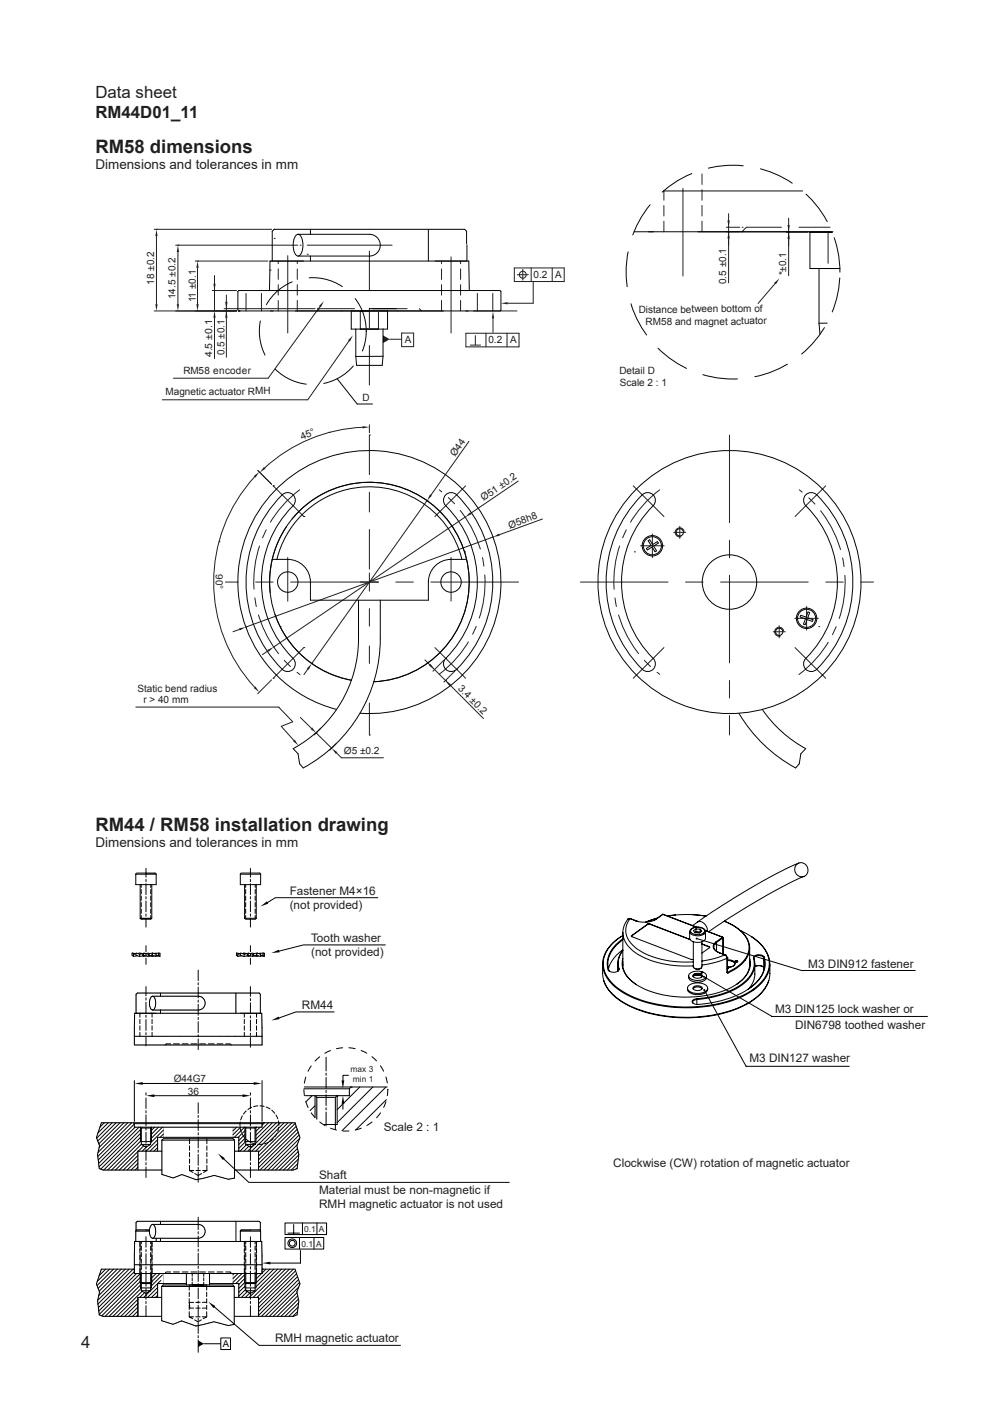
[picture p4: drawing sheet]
<svg xmlns="http://www.w3.org/2000/svg" width="210mm" height="297mm" viewBox="0 0 210 297" stroke-linecap="round" stroke-linejoin="round" font-family="sans-serif">
<defs><g id="words">
<g font-size="3.9" fill="#231f20">
<text x="20" y="32.1">RM58 dimensions</text>
<text x="20" y="174.2">RM44 / RM58 installation drawing</text>
</g>
<g font-size="3.5" fill="#231f20">
<text x="20" y="20.6">Data sheet</text>
<text x="20" y="24.8">RM44D01_11</text>
<text x="17" y="282.6">4</text>
</g>
<g font-size="2.8" fill="#231f20">
<text x="20" y="35.5">Dimensions and tolerances in mm</text>
<text x="20" y="177.6">Dimensions and tolerances in mm</text>
</g>
<g font-size="2.5" fill="#231f20">
<text x="60.7" y="187.6">Fastener M4×16</text>
<text x="60.7" y="190.6">(not provided)</text>
<text x="65.2" y="197.5">Tooth washer</text>
<text x="65.2" y="200.5">(not provided)</text>
<text x="169.4" y="202.8">M3 DIN912 fastener</text>
<text x="63.3" y="211.4">RM44</text>
<text x="162.4" y="212.3">M3 DIN125 lock washer or</text>
<text x="166.6" y="215.7">DIN6798 toothed washer</text>
<text x="157.1" y="222.7">M3 DIN127 washer</text>
<text x="80.4" y="237.2">Scale 2 : 1</text>
<text x="128.5" y="244.6">Clockwise (CW) rotation of magnetic actuator</text>
<text x="66.9" y="247.1">Shaft</text>
<text x="66.9" y="250.2">Material must be non-magnetic if</text>
<text x="66.9" y="253.2">RMH magnetic actuator is not used</text>
<text x="57.7" y="281.2">RMH magnetic actuator</text>
</g>
<g font-size="2.1" fill="#211e1e">
<text x="32.3" y="59.7" transform="rotate(-90 32.3 59.7)">18 ±0.2</text>
<text x="111.8" y="58.3">0.2</text>
<text x="116.4" y="58.3">A</text>
<text x="152.2" y="59.6" transform="rotate(-90 152.2 59.6)">0.5 ±0.1</text>
<text x="164.8" y="57.7" transform="rotate(-90 164.8 57.7)">*±0.1</text>
<text x="36.8" y="62.7" transform="rotate(-90 36.8 62.7)">14.5 ±0.2</text>
<text x="41" y="63.4" transform="rotate(-90 41 63.4)">11 ±0.1</text>
<text x="133.9" y="65.6">Distance between bottom of</text>
<text x="84.8" y="71.9">A</text>
<text x="102.4" y="72">0.2</text>
<text x="106.9" y="72">A</text>
<text x="135.3" y="68.1">RM58 and magnet actuator</text>
<text x="44.5" y="74.9" transform="rotate(-90 44.5 74.9)">4.5 ±0.1</text>
<text x="47" y="74.5" transform="rotate(-90 47 74.5)">0.5 ±0.1</text>
<text x="34.7" y="82.8">Magnetic actuator RMH</text>
<text x="38.5" y="78.5">RM58 encoder</text>
<text x="129.8" y="78.5">Detail D</text>
<text x="129.9" y="80.9">Scale 2 : 1</text>
<text x="76" y="84">D</text>
<text x="63.3" y="92.2" transform="rotate(-22 63.3 92.2)">45°</text>
<text x="95.4" y="95.8" transform="rotate(-55 95.4 95.8)">Ø44</text>
<text x="101.3" y="105" transform="rotate(-34 101.3 105)">Ø51 ±0.2</text>
<text x="106.8" y="110.8" transform="rotate(-20 106.8 110.8)">Ø58h8</text>
<text x="45.3" y="120.4" transform="rotate(90 45.3 120.4)">90°</text>
<text x="28.8" y="145">Static bend radius</text>
<text x="30" y="147.4">r &gt; 40 mm</text>
<text x="95.9" y="144.5" transform="rotate(45 95.9 144.5)">3.4 ±0.2</text>
<text x="72.1" y="158" transform="rotate(1 72.1 158)">Ø5 ±0.2</text>
</g>
<g font-size="2.1" fill="#231f20">
<text x="36.4" y="226.7">Ø44G7</text>
<text x="39.4" y="229.4">36</text>
</g>
<text font-size="2" x="46.7" y="282.3">A</text>
<g font-size="1.8" fill="#231f20">
<text x="73.5" y="224.7">max 3</text>
<text x="74" y="226.8">min 1</text>
<text x="63.2" y="261.3">0.1</text>
<text x="63.7" y="258.2">0.1</text>
<text x="66.3" y="261.3">A</text>
<text x="66.8" y="258.2">A</text>
</g>
</g></defs>
<g fill="none" stroke="#000" stroke-width=".21">
<path d="M27.7 199.8v.4l.3 .3v-.5l-.3-.2 .8 .1-.5 .1M28.5 183.2h4.2M28.5 183.2v2.2h4.2v-2.2M28.6 199.8l.7 .2-.1 .5-.8-.3zM28.9 199.9l.3-.1 .7 .1-.6 .1M29.4 185.4v7.1M29.4 192.5h2.4M29.6 185.4v.6M29.6 186.4v.9M29.6 187.8v.9M29.6 189.2v.9M29.6 190.5v.9"/>
<path d="M29.6 191.9v.6M30 199.9v.4M30.2 199.8l-.3 .1 .1 .5-.8 .1M30.6 199.9l.5-.1 .2 .1-.2 .1M30.6 182v1.9M30.6 184.3v.5M30.6 185.2v2.3M30.6 187.9v.5M30.6 188.9v2.2M30.6 191.6v.4M30.6 192.5v1.8M30.6 198.2v1.3"/>
<path d="M30.6 199.9v.5M31.6 185.4v.6M31.6 186.4v.9M31.6 187.8v.9M31.6 189.2v.9M31.6 190.5v.9M31.6 191.9v.6M31.8 185.4v7.1l-.2 .2h-2l-.2-.2M32 199.8l.8 .2-.1 .5-.8-.3zM32.3 199.9h.4M32.7 183.2l-.2-.2h-3.8l-.2 .2M33.3 199.8l-.9 .1"/>
<path d="M33.3 199.8l.3 .2-.1 .4M33.3 199.8l-.1 .4-.5 .1M33.3 199.8h.2v.2M49.6 199.8l.3 .2-.1 .5-.3-.3zM49.6 199.8l.8 .1-.5 .1M50.4 183.2h4.2M50.4 183.2v2.2h4.2v-2.2M50.4 199.8l.8 .2-.1 .5-.8-.3zM50.8 199.9l.3-.1 .7 .1-.6 .1M51.3 192.5h2.4M51.3 185.4v7.1M51.3 192.5l.2 .2h2l.2-.2"/>
<path d="M51.5 185.4v.6M51.5 186.4v.9M51.5 187.8v.9M51.5 189.2v.9M51.5 190.5v.9M51.5 191.9v.6M52.1 199.8l-.3 .1M52.5 199.9l.5-.1 .2 .1-.2 .1M52.5 182v1.9M52.5 184.3v.5M52.5 185.2v2.3M52.5 187.9v.5"/>
<path d="M52.5 188.9v2.2M52.5 191.6v.4M52.5 192.5v1.8M52.5 198.2v1.3M52.5 199.9v.5M53.5 185.4v.6M53.5 186.4v.9M53.5 187.8v.9M53.5 189.2v.9M53.5 190.5v.9M53.5 191.9v.6M53.7 185.4v7.1"/>
<path d="M53.9 199.8l.8 .2-.1 .5-.9-.3zM54.2 199.9h.4M54.6 183.2l-.2-.2h-3.8l-.2 .2M55.1 199.8l.3 .2v.4M55.1 199.8v.4l-.5 .1M55.1 199.8l-.8 .1M55.2 199.8h.2v.2M79.3 188.2h-21.6l-1.9 1.1M80.8 198.1h-17.2l-5.3 1.3M28.1 217.2h26.9M28.1 219h26.9M28.2 217.2h26.7"/>
<path d="M28.2 212.4v4.8M28.2 212.4l26.7-.1v6.7h-26.7zM28.8 208.1h25.5M28.8 200.3l-.8 .2M29.3 212.4v.8M29.3 213.7v.9M29.3 215v.9M29.3 216.4v.8M30.1 200.2l.1-.4 1 .2-.1 .5-1-.3-.2 .2 .3 .1 .4-.1M30.6 200.9v1.2M30.6 206.8v1.9M30.6 209.2v.4"/>
<path d="M30.6 210.1v2.2M30.6 212.8v.4M30.6 213.7v2.3M30.6 216.4v.5M30.6 217.3v1.9M31.3 200.3v-.4l.7-.1-.1 .4-.6 .1 .7 .2 .3-.1M31.3 200.4l-.3 .1M31.7 208.9a.62 .62 0 0 1 .7 .1 .62 .62 0 0 1 .2 .7 1.64 1.64 0 0 1-.7 2 2.11 2.11 0 0 1-.2-2.8zM31.9 212.4v.8M31.9 213.7v.9M31.9 215v.9M31.9 216.4v.8"/>
<path d="M32 211.7h9.5M32 208.8h9.5a1.45 1.45 0 0 1 1.5 1.4 1.45 1.45 0 0 1-1.5 1.5h-9.5M33.2 200.2l.3 .3-.8-.1M33.6 208.1v.7M33.6 211.7v.7M35.8 218.8h-1l-.2 .2M36.4 218.8h1.2M38.2 218.8h1.2M40 218.8h1.2M41.5 203.3v2.2M41.5 206v.4M41.5 206.9v2.3"/>
<path d="M41.5 209.6v.5M41.5 210.5v2.3M41.5 213.2v.5M41.5 214.2v2.2M41.5 216.9v.4M41.5 217.8v2.2M41.8 218.8h1.3M43.7 218.8h1.2M45.5 218.8h1.2M47.3 218.8h.9l.3 .2M49.4 208.1v4.3M50.7 200.3l-.8 .2"/>
<path d="M51.2 212.4v.8M51.2 213.7v.9M51.2 215v.9M51.2 216.4v.8M51.9 200.3l-.1-.4v.5l-.7 .1M51.9 200.2l.2-.4 .9 .2-.1 .5-.9-.3-.2 .1 .2 .2 .5-.1M52.5 200.9v1.2M52.5 206.8v2M52.5 209.3v.4M52.5 210.2v2.3M52.5 212.9v.5M52.5 213.8v2.3"/>
<path d="M52.5 216.5v.5M52.5 217.5v2M53.2 200.3v-.4l.7-.1-.2 .4-.5 .1M53.2 200.4l-.3 .1M53.8 212.4v.8M53.8 213.7v.9M53.8 215v.9M53.8 216.4v.8M54.2 200.4h-1M54.6 212.4v-4l-.3-.3h-25.5l-.3 .3v4M54.6 208.4v4M54.9 212.4v3"/>
<path d="M55.1 200.2l.3 .3-.8-.1M70.1 212.1h-8.1l-3.9 1.4M21.2 235.3h40.6l1.1 3.1-.7 1.7 .4 1.9-.3 2.9-.8 .3h-12.4M21.2 235.3l-1 3.1 .7 1.7-.5 1.9 .4 2.9 .8 .3h12.3M21.2 235.3h6.8l.2 .2v.8l26.8-.1M21.8 235.3l-.9 1M22.7 235.3l-2.2 2.2M23.5 235.3l-3.2 3.3M24.3 235.3l-3.8 3.9M25.1 235.3l-4.4 4.4M26 235.3l-5.2 5.2M26.8 235.3l-6.3 6.2"/>
<path d="M27.6 235.3l-7.1 7.1M28.2 226.5v8.5M28.2 235.6l-7.6 7.5M28.2 235.5h26.7M28.3 236.3l-7.6 7.6M29.1 236.3l-8.3 8.3M29.4 227.1h23.8M29.4 236.8l-8.3 8.3M29.4 237.6l-7.7 7.6M29.4 238.4l-6.8 6.8M29.4 239.2l-6 6M29.6 239.9h2l-1 .5z"/>
<path d="M29.6 236.4l-.2-.1v3h2.4v-3l-.2 .1M29.6 236.4h2M29.6 239.8l-5.4 5.4M29.6 236.4v3.5M30.6 229v.5M30.6 230.1v2.2M30.6 232.8v.5M30.6 233.7v2.3M30.6 236.4v.5M30.6 237.3v2.3M31.6 236.4v3.5M31.8 229.7h19.4"/>
<path d="M32.4 236.3l-.6 .6M33 238.9l-2.3 2.3M33 239.7l-1.5 1.6M33.2 236.3l-1.4 1.4M33.9 239h15.2M33.9 239v7.2l2.4 .7 1.8-.7 3 1.1 3.8-.9 3 .8 1.2-.3v-7.9M34 236.3l-2.2 2.2M34.2 238.7h14.6M34.2 236.3v2.1M34.2 236.9l-2.6 2.6M34.2 237.7l-.6 .7M39.7 238.7v1"/>
<path d="M41.5 231.1v2.3M41.5 233.8v.4M41.5 234.7v2.3M41.5 237.4v.5M41.5 238.3v2.3M43.4 238.7v1M48.8 238.7h-14.6l-.3 .3M48.8 238.7l.3 .3M48.8 236.3v2.1M49.6 236.3l-.8 .7M50.1 238.3v3M50.1 238.4l-17.1-.1v3v-2.9h17"/>
<path d="M50.3 235.2v.8M50.3 236.5l.3 .8M50.4 236.3l-1.6 1.5M50.8 233.9l-.4 .8M50.8 237.7l.5 .8M51.2 236.3l-2.1 2.1M51.3 237l-1.4 1.4M51.3 237.8l-1.3 1.3M51.3 238.6l-1.3 1.3M51.5 239.3l-1.5 1.4M51.5 239.9l1 .5 1-.5M51.5 239.9h2"/>
<path d="M51.5 236.4v3.5M51.6 232.8l-.6 .7M51.6 238.8l.7 .5M51.6 239.9l-1.3 1.4M52.5 229v.5M52.5 230.1v2.2M52.5 232.8v.5M52.5 233.7v2.3M52.5 236.4v.5M52.5 237.3v2.3M52.7 232.1l-.7 .5M52.7 239.5l.9 .3"/>
<path d="M53.5 236.4v3.5M53.6 236.3v3h-2.3v-3l.2 .1h2M53.7 236.3l-.2 .1M54 231.8l-.9 .2M54.5 231.8l.9 .1M54.5 236.3l-.9 .8M54.9 239.8h-.9M54.9 226.5v8.5M54.9 235.5v.8M55.2 235.3l-.3 .2M55.4 235.3l-.5 .6M55.8 232l.8 .4"/>
<path d="M56.2 239.4l-.8 .3M56.3 235.3l-2.7 2.6M57 232.7l.6 .6M57.1 235.3l-3.5 3.5M57.3 238.6l-.7 .6M57.8 233.7l.4 .8M57.9 235.3l-4.4 4.5M58.1 237.5l-.5 .8M58.3 234.9l.2 .9M58.4 236.3l-.2 .8M58.7 235.3l-5.9 6M59.5 235.3l-5.9 6"/>
<path d="M60.4 235.3l-6.2 6.2M61.2 235.3l-7 7M61.9 235.5l-7.7 7.6M62.1 236.1l-7.9 7.8M62.3 236.7l-8.1 8M62.3 239.9l-5.3 5.3M62.5 237.3l-8 7.9M62.7 237.9l-7.4 7.3M62.8 238.6l-6.7 6.6M63.7 228.2h9.5M63.8 227.8h17.3M65.4 229.7l-1.3 1.2"/>
<path d="M66 231.7l-1 1.1M66.4 230v4.6M66.4 230l-.4-.3v4.5M66.4 230h3.9M68.3 221.6v2.9M68.3 224.9v.5M68.3 225.8v2.3M68.3 228.6v.4M68.3 229.5v2.2M68.3 232.2v.4M68.3 233.1v2.9M70.3 230l.4-.3v6h-2.9"/>
<path d="M70.3 230v6.7M70.9 229.7l-.2 .2M71.9 231.2v1.4M73.1 225.4h-1.2v1.2M73.2 229.6h-9.2M73.6 227.8l-.4 .4v1.5M75.4 227.8l-4.7 4.8M78.1 227.8l-7.4 7.5M80.8 227.9l-9.1 9.1M81 230.5l-6.4 6.3M21.6 245.2h12.3M28.5 258v2.2z"/>
<path d="M28.5 256.2v4M28.7 257.8h2.6M28.9 241.3h5M28.9 243l-2.2 2.2M28.9 243.8l-1.4 1.4M28.9 244.6l-.6 .6M28.9 241.4l-3.9 3.8M28.9 242.2l-3.1 3M28.9 241.2v4M30.1 240.2l-1.1 1.1M30.6 257.8h-1.9l-.2 .2h2.8M30.6 240v.5"/>
<path d="M30.6 241v2.2M30.6 243.7v.4M30.6 244.6v2.2M30.6 259.2v2.2M30.6 241.1l.1 .2M30.8 240.3l-1 1M31.7 256.7a.62 .62 0 0 1 .7 .1 .62 .62 0 0 1 .2 .7 1.64 1.64 0 0 1-.7 2 2.11 2.11 0 0 1-.2-2.8zM32 256.6h9.5a1.45 1.45 0 0 1 1.5 1.5 1.45 1.45 0 0 1-1.5 1.4h-9.5M32 259.5h9.5M32.7 259.5v.7M33 240.5l-.7 .8M33.6 256v.6"/>
<path d="M33.6 259.5v.7M39.7 240.2v.9M39.7 241.6v.9M39.7 242.9v.9M39.7 244.3v1M39.7 245.3h.9M39.7 245.3l.7 .4M40.8 246l.7 .4 .8-.4M41.1 245.3h.9M41.5 241.1v.4M41.5 242v2.2M41.5 244.7v.4"/>
<path d="M41.5 245.6v2.2M41.5 255.1v2.6M41.5 258.2v.4M41.5 259.1v2.2M42.5 245.3h.9M43.4 245.3l-.7 .4M43.4 240.2v.9M43.4 241.6v.9M43.4 242.9v.9M43.4 244.3v1M46.9 242.9l5.3 4.9h54.5M49.1 241.3h5.1"/>
<path d="M49.1 245.2h12.4M49.4 256v4.2M50.4 258v2.2M50.6 257.8h3.8l.2 .2M50.6 257.8l-.2 .2h4.2M52.1 240.2l-1 1.1M52.5 240v.5M52.5 241v2.2M52.5 243.7v.4M52.5 244.6v2.2M52.5 259.2v2.2M52.5 241.1l-.1 .2"/>
<path d="M53.2 240l-1.3 1.3M54.2 241.2v4M54.3 256h-25.5M54.6 257.9v-1.7l-.3-.2h-25.5l-.3 .2v4M54.6 258v2.2M54.6 258v2.2zM59.7 256.3h8.7v2.5h-8.7zM59.7 259.4h8.1v2.4h-8.1zM60.3 258.5h2.5M61.6 256.7v1.8M62.3 244.8l-.2 .2M62.4 240.7l-4.6 4.5"/>
<path d="M62.4 243.9l-1.3 1.3M62.5 241.4l-3.9 3.8M62.5 243l-2.3 2.2M62.6 242.1l-3.2 3.1M62.8 259.4v2.4M63.4 256.3v2.5M65.8 259.4v2.4M66.4 256.3v2.5M21.3 266l-.1 .2M22.1 266l-1.3 1.4M23 266l-2.6 2.6M23.8 266l-3.5 3.4"/>
<path d="M24.6 266l-4 4M25.4 266l-4.6 4.6M26.2 266l-5.5 5.5M27.1 266l-6.6 6.6M27.9 266l-7.4 7.3M28 266l.2 .2M28.2 266h-7l-1 3.1 .7 1.7-.5 1.9 .4 2.9 .8 .3h12.2M28.2 266.5l-7.6 7.6M28.2 265.1h26.7M28.2 260.2l-.1 6.7h26.8v-6.7h-26.7v6M28.5 260.2h4.2zM28.6 266.9l-7.9 7.9"/>
<path d="M28.9 271.9h4.2M28.9 272.3l-3.6 3.6M28.9 273.2l-2.8 2.7M28.9 274l-1.9 1.9M28.9 274.8l-1.1 1.1M28.9 275.6l-.3 .3M28.9 271.9v4v-4h5M29.3 260.2v1.1M29.3 261.7v1M29.3 263.1v.9M29.3 264.5v.9M29.3 265.8v1.1"/>
<path d="M29.4 268.8h2.4M29.4 268.8l.2 .2M29.4 267l-8.6 8.5M29.4 267.8l-8.1 8M29.4 268.6l-7.4 7.3M29.4 260.2v1.9M29.4 262.8v1.5M29.4 265.1v3.7M29.4 266.9v3h2.4v-3M29.4 269.3l-6.5 6.6M29.6 270.5h2l-1 .6zM29.6 260.2v.5"/>
<path d="M29.6 261.2v.9M29.6 262.5v.9M29.6 263.9v.9M29.6 265.2v1M29.6 266.6v3.9M29.6 270l-5.9 5.9M29.8 270.6l-5.3 5.3M30.3 270.9l-1 1M30.6 261.9v.4M30.6 262.8v2.3M30.6 265.5v.5M30.6 266.4v2.3"/>
<path d="M30.6 269.2v.4M30.6 270v2.3M30.6 272.8v.4M30.6 273.7v2.2M31.5 270.6l-1.4 1.3M31.6 260.2v.5M31.6 261.2v.9M31.6 262.5v.9M31.6 263.9v.9M31.6 265.2v1M31.6 266.6v3.9l1.4-1.4M31.8 260.2v1.9"/>
<path d="M31.8 262.8v1.5M31.8 265.1v3.7M31.8 268.8l-.2 .2h-2M31.9 260.2v1.1M31.9 261.7v1M31.9 263.1v.9M31.9 264.5v.9M31.9 265.8v1.1M31.9 266.9l-.1 .1M32.7 266.9l-.9 .9M33 269v3M33 269.9l-2.1 2"/>
<path d="M33 270.7l-1.2 1.2M33 271.5l-.4 .4M33 269h6.1M33.5 266.9l-1.7 1.7M33.7 268.4l-.7 .6M34 267.2l-2.2 2.3M34.2 269.3h14.6M34.2 269.3h14.6l.3 .3v8l-1.3 .2-2.9-.8-3.8 .9-3-1-1.8 .7-2.4-.8v-7.2zM34.2 266.9v2.2M35.8 266.6h-1l-.3 .3M36.4 266.6h1.2M38.2 266.6h1.2"/>
<path d="M39.1 266.9v2.4M39.7 270.9v.9M39.7 272.2v.9M39.7 273.6v.9M39.7 274.9v1.1M40 266.6h1.2M40.3 266.9v.6M40.3 267.8v.6M40.3 268.7v.6h2.4h-3v1.1M40.6 276h-.9l.7 .4M40.6 273h-.9l.1 1.2h.8M40.8 276.6l.7 .4 .7-.4"/>
<path d="M41 274.2h.9M41 276h.9M41.5 261.8v.5M41.5 262.7v2.3M41.5 265.4v.5M41.5 266.3v2.3M41.5 269.1v.4M41.5 270v2.2M41.5 272.7v.4M41.5 273.6v2.3M41.5 276.3v.5M41.5 277.2v2.3"/>
<path d="M41.5 279.9v.5M41.8 266.6h1.3M41.9 273h-.9M42.4 274.2h.8M42.4 273h.9M42.4 276h.9M42.7 266.9v.6M42.7 267.8v.6M42.7 268.7v.6M43.3 276l-.7 .4M43.3 269.3v1.1M43.3 270.9v.9"/>
<path d="M43.3 272.2v.9M43.3 273.6v.9M43.3 274.9v1.1M43.7 266.6h1.2M43.9 266.9v2.4M44.6 273.6l9.7 8.4h29.6M45.5 266.6h1.2M47.3 266.6h.9l.3 .3M48.8 266.9v2.1M49.1 269.6h-15.2v7.3M49.1 271.9h5.1v4M49.1 266.9l-.3 .3"/>
<path d="M49.9 266.9l-1.1 1.1M50.1 269l-.1 2.9v-2.9h-6.1h6.2M50.4 260.2h4.2zM50.7 266.9l-1.9 1.9M51.2 260.2v1.1M51.2 261.7v1M51.2 263.1v.9M51.2 264.5v.9M51.2 265.8v1.1M51.3 268.8l.2 .2h2l.2-.2M51.3 266.9v1.9M51.3 268.8h2.4"/>
<path d="M51.3 267.2l-1.9 1.8M51.3 268l-1.3 1.2M51.3 268.8l-1.3 1.2M51.3 265.1v4.8h2.3v-3M51.3 260.2v1.9M51.3 262.8v1.5M51.3 269.6l-1.3 1.3M51.5 270.5h2l-1 .6zM51.5 270.2l-1.5 1.5M51.5 260.2v.5M51.5 261.2v.9M51.5 262.5v.9"/>
<path d="M51.5 263.9v.9M51.5 265.2v1M51.5 266.6v3.9M51.8 270.7l-1.2 1.2M52.3 271l-.9 .9M52.5 261.9v.4M52.5 262.8v2.3M52.5 265.5v.5M52.5 266.4v2.3M52.5 269.2v.4M52.5 270v2.3M52.5 272.8v.4"/>
<path d="M52.5 273.7v2.2M53.5 260.2v.5M53.5 261.2v.9M53.5 262.5v.9M53.5 263.9v.9M53.5 265.2v1M53.5 266.6v3.9M53.7 260.2v1.9M53.7 262.8v1.5M53.7 265.1v3.7M53.8 260.2v1.1M53.8 261.7v1"/>
<path d="M53.8 263.1v.9M53.8 264.5v.9M53.8 265.8v1.1M54 266.9l-.3 .3M54.8 266.9l-1.1 1.1M54.9 260.2v3M55 266h6.8l1.1 3.1-.7 1.7 .4 1.9-.3 2.9-.8 .3h-12.4M55.2 266l-.3 .2M55.7 266l-.8 .8M56.6 266l-3 2.9M57.4 266l-3.8 3.7M58.2 266l-6 5.9"/>
<path d="M59 266l-5.9 5.9M59.8 266l-5.9 5.9M60.7 266l-6.5 6.4M61.5 266l-7.3 7.3M62 266.3l-7.8 7.8M62.2 267l-8 7.9M62.3 270.9l-5 5M62.4 267.6l-8.2 8.1M62.4 274.9l-1 1M62.4 271.6l-4.3 4.3M62.5 274l-2 1.9M62.6 272.3l-3.7 3.6"/>
<path d="M62.6 268.2l-7.8 7.7M62.6 273.1l-2.9 2.8M62.6 269.8l-6.2 6.1M62.8 268.8l-7.2 7.1M63 262.1v2.6h-6.7M41.5 280.9v2.5M42.7 281.6h3.5M46.3 280.4h2v2.5h-2z"/>
<circle cx="61.3" cy="260.6" r=".91"/>
<circle cx="61.3" cy="260.6" r=".61"/>
</g>
<g fill="#000">
<path d="M54.6 190l1.3-1.1 .3 .5zM56.9 199.7l1.5-.6 .2 .5zM28.1 217.2l.1 1.8zM28.1 217.2v1.8zM28.5 208.4l.3-.3zM28.8 208.1l-.3 .3zM31.3 210.6l.2 .4zM31.3 210.2l.1 .4zM31.3 209.9l.1 .3zM31.4 209.5v.4zM31.5 209.2l-.1 .3zM31.4 211l.2 .3z"/>
<path d="M31.5 209.2v.3zM31.6 209v.2zM31.6 211.4l.1 .2zM31.6 209l.2-.2zM31.7 211.6l.3 .1zM31.8 208.8l-.1 .2zM31.8 208.8h.2zM31.8 208.9l.2-.1zM32 208.8l.2 .1zM32 211.7l.2-.1zM32.2 208.9l.2 .2zM32.4 211.4l-.2 .3z"/>
<path d="M32.2 209l.2 .1zM32 211.7h.2zM32.4 209.1l.1 .2zM32.5 211.1l-.1 .3zM32.4 209.3l.2 .3zM32.6 210.7l-.1 .4zM32.5 209.6l.1 .2zM32.6 209.8l.1 .3zM32.6 210.4v.3zM32.6 210.1l.1 .3zM33.6 208.1l.1 .7zM33.6 211.7l.1 .7z"/>
<path d="M41.5 211.7h.4zM41.5 208.8h.4zM41.5 208.8l.4 .1zM41.9 211.6h.3zM41.9 208.8l.3 .2zM42.2 211.5l.3-.1zM42.2 208.9l.2 .2zM42.2 208.9l.3 .2zM42.4 211.4l.3-.2zM42.4 209.1l.3 .3zM42.5 209.1l.2 .3zM42.9 210.9l-.2 .3z"/>
<path d="M42.7 209.4l.1 .2zM42.7 209.3l.2 .3zM43 210.6l-.1 .3zM42.8 209.6l.1 .3zM42.8 210.9l-.1 .2zM42.9 210.6l-.1 .3zM43 210.2v.4zM42.9 209.9l.1 .3zM42.9 209.6l.1 .3zM43 210.2l-.1 .4zM43 209.9v.3zM54.3 208.1l.3 .3z"/>
<path d="M54.3 208.2l.3 .2zM54.9 217.2l.1 1.8zM56.9 213.9l1.5-.8 .2 .5zM21.2 235.3l-1 3.1zM20.2 238.4l.7 1.7zM28 235.4l.2 .2zM28 235.4l.1 .2zM28.1 235.5l.1 .8zM28.2 227.1l1.7-.3v.6zM29.4 236.3l.3 .1zM29.6 239.9l1 .5zM29.6 239.9l1 .6z"/>
<path d="M30.6 229.7l1.7-.3v.5zM30.6 240.5l1-.6zM31.5 236.4l.2-.2zM31.7 236.2l-.1 .3zM33.9 239l.3-.4zM34.2 238.6l-.2 .4zM48.8 238.6l.4 .4zM48.8 238.7l.4 .3zM50.8 229.4l1.7 .3-1.7 .2zM51.3 236.3l.2 .1zM51.5 239.9l1 .5zM51.5 239.9l1 .6z"/>
<path d="M53.2 226.8l1.7 .3-1.7 .3zM52.5 240.5l1-.6zM53.4 236.4l.2-.1zM53.6 236.3l-.1 .2zM54.9 235.5l.1 .8zM54.9 235.5l.2-.2zM55.1 235.3l-.1 .2zM61.9 235.3l1 3.1zM61.8 235.4l1.1 3zM62.8 238.4l-.5 1.7zM66 229.7l.4 .3zM70.3 230l.3-.4z"/>
<path d="M70.6 229.6l-.3 .4zM71.6 226.5h.6l-.3 1.7zM71.9 229.6l.3 1.7h-.6zM73.2 228.2v1.5zM73.2 228.2l.4-.4zM73.6 227.8l-.4 .4zM20.8 240.1l-.4 1.9zM20.8 245l.8 .3zM20.8 245l.8 .2zM20.8 240.1l-.3 1.9zM28.5 256.2l.3-.3zM28.5 257.9l.2-.2z"/>
<path d="M28.8 255.9l-.3 .3zM30.6 240.4l.9-.5zM31.3 258l.1 .5zM31.3 257.8l.1 .2zM31.4 257.4l-.1 .4zM31.3 258.5l.2 .4zM31.3 258.5l.1 .5zM31.4 257.4v.4zM31.5 257.1l-.1 .3zM31.4 259l.2 .2zM31.7 256.8l-.2 .3zM31.6 259.2l.2 .2z"/>
<path d="M31.6 259.2l.1 .3zM31.7 256.8l-.1 .3zM31.7 256.8l.2-.2zM31.7 259.5h.3zM31.8 259.4l.2 .1zM31.9 256.6l-.2 .2zM31.9 256.6h.1zM32 259.5h.2zM32 256.6l.2 .1zM32 256.7h.2zM31.9 256.7l.1-.1zM32 259.6l.2-.1z"/>
<path d="M32.4 259.2l-.2 .3zM32.2 256.7l.2 .2zM32.2 256.8l.2 .1zM32.3 256.9l.2 .2zM32.5 258.9l-.1 .4zM32.4 257.1l.2 .2zM32.6 258.6l-.1 .4zM32.5 257.3l.1 .3zM32.6 258.3v.3zM32.6 257.6l.1 .3zM32.6 257.6v.3zM32.6 257.9l.1 .4z"/>
<path d="M32.7 259.5l.1 .7zM33.6 256l.1 .6zM33.6 259.5l.1 .7zM33.9 246.2l2.4 .7zM33.9 246.1l2.4 .8zM36.3 246.9l1.8-.8zM38.1 246.2l3 1.1zM38.1 246.1l3 1.1zM41.1 247.2l3.8-.9zM41.5 259.5h.4zM41.5 256.6h.4zM41.5 256.6l.4 .1z"/>
<path d="M41.9 259.5l.3-.1zM41.9 256.6l.3 .2zM42.2 259.4l.3-.2zM42.2 256.8l.2 .2zM42.2 256.8l.3 .1zM42.4 259.2l.3-.2zM42.4 257l.3 .2zM42.5 256.9l.2 .3zM42.9 258.7l-.2 .3zM42.7 257.2l.1 .3zM42.7 257.2l.2 .2zM43 258.4l-.1 .3z"/>
<path d="M42.8 257.5l.1 .3zM42.8 258.7l-.1 .3zM42.9 257.4v.4zM42.9 258.4l-.1 .3zM43 258.1v.3zM42.9 257.8l.1 .3zM43 258.1l-.1 .3zM43 257.7v.4zM44.9 246.4l3 .8zM44.9 246.3l3 .8zM41.1 247.3l3.8-1zM45.7 241.8l1.4 .9-.4 .4z"/>
<path d="M47.9 247.1l1.2-.2zM47.9 247.2l1.3-.2zM50.3 258l.3-.3zM50.6 257.7l-.2 .3zM52.5 240.4l.9-.5zM54.3 255.9l.3 .3zM54.3 256l.3 .2zM54.4 257.7l.2 .2zM54.4 257.8l.2 .1zM54.5 256.2l.1 1.7zM54.5 257.9l.1 .1zM61.5 245.2l.8-.4z"/>
<path d="M62.8 238.4l-.6 1.7zM62.2 240.1l.5 1.9zM61.5 245.3l.8-.4zM21.2 266l-1 3.1zM20.2 269.1l.7 1.7zM20.8 270.8l-.4 1.9zM20.8 275.6l.8 .3zM20.8 270.8l-.3 1.9zM29.6 269l.1 1.5zM29.6 269v1.6zM30.6 271.1l.9-.6zM30.6 271.1l1-.5z"/>
<path d="M31.8 268.8l-.2 .3zM33 269h1.2zM33 271.9h.9zM33 272l.9-.1zM33.1 269.1h1.2zM33.8 269.6l.4-.3zM33.8 276.9l2.5 .6zM33.8 276.9l2.5 .7zM34.2 269.3l-.3 .3zM36.3 277.5l1.8-.7zM38.1 276.8l3 1.1zM38.1 276.9l3 1.1z"/>
<path d="M36.3 277.6l1.8-.8zM41.1 277.9l3.8-.9zM43.7 272.8l1.4 .9-.4 .5zM41.1 278l3.8-1zM44.9 277l2.9 .8zM44.9 277.1l2.9 .8zM47.8 277.8l1.3-.2zM47.8 277.9l1.3-.3zM54.9 264.7l1.8-.2v.5zM62.8 269.1l-.6 1.7zM61.8 266.1l1.1 3zM62.8 269.1l-.5 1.7z"/>
<path d="M41.5 281l1.2 .6-1.2 .7z"/>
</g>
<path d="M62.5 242v2.9M62.5 272.7v2.9" fill="none" stroke="#000" stroke-width=".36"/>
<path d="M20.6 242v3M20.6 272.7v2.9" fill="none" stroke="#000" stroke-width=".4"/>
<path d="M62.4 242v2.9" fill="none" stroke="#000" stroke-width=".34"/>
<circle cx="72.5" cy="228.3" r="8.8" fill="none" stroke="#000" stroke-width=".21" stroke-dasharray="1.3 1.3"/>
<path d="M105 63.6l1.4-.3v.5z" fill="#211e1e"/>
<path d="M111.7 59.1v4.5h-5.3M28.5 148.2h30" fill="none" stroke="#211e1e" stroke-width=".21"/>
<path d="M66.8 64.1l1.1-1-.7 1.3z" fill="#211e1e"/>
<path d="M67 64.3l-10.8 15h-19.9" fill="none" stroke="#211e1e" stroke-width=".21"/>
<path d="M103.3 65.3l.3 1.4h-.5z" fill="#211e1e"/>
<path d="M103.3 66.7v2.9" fill="none" stroke="#211e1e" stroke-width=".21"/>
<path d="M77.4 80.7v-35.8" fill="none" stroke="#211e1e" stroke-width=".21" stroke-dasharray="8.3 3.7 4.1 3.7 8.3"/>
<path d="M60.3 69.8v-16.2M94.5 69.8v-16" fill="none" stroke="#211e1e" stroke-width=".21" stroke-dasharray="18.4 3.7 3.7 3.7"/>
<path d="M61.4 155.3l.4-.3 .7 1.2z" fill="#211e1e"/>
<path d="M58.7 131.3h.1M58.4 148.2l3 3.1-2.5 .9 2.7 3M63 150.4l2.2 2.2M66.3 153.6l3.2 3.2M67.2 152.7l-1.3 1.3M71.6 158.8h8.8" fill="none" stroke="#211e1e" stroke-width=".21"/>
<path d="M60.3 126v-9.2" fill="none" stroke="#211e1e" stroke-width=".21" stroke-dasharray="9.2 1.8 1.8 1.8"/>
<path d="M65.4 152.5l.9 1.1-1.2-.8z" fill="#211e1e"/>
<path d="M66.3 153.6h.1M70.5 155.9l-1.4 1.3" fill="none" stroke="#211e1e" stroke-width=".21"/>
<path d="M69.5 156.8l1.2 .9-.3 .3z" fill="#211e1e"/>
<path d="M70.5 157.8l1.1 1" fill="none" stroke="#211e1e" stroke-width=".21"/>
<path d="M77.4 123.9v-3.8M79.3 122h-3.8" fill="none" stroke="#211e1e" stroke-width=".21" stroke-dasharray="18.4 3.7 3.7 3.7"/>
<path d="M74 70.3l-.7 1.3-.4-.3z" fill="#211e1e"/>
<path d="M73.1 71.5l-8.6 12.3h-30.5" fill="none" stroke="#211e1e" stroke-width=".21"/>
<path d="M80.3 70.3l1.4 .8-1.4 .8z" fill="#211e1e"/>
<path d="M32.3 48.1h24.6M32.8 49.5v14.2M107.8 56.2h10.4v2.8h-10.4zM111.3 56.2v2.8M115.7 56.2v2.8M32.3 65.2h16.6M81.7 71.1h2.4M84.2 69.8h2.5v2.9h-2.5zM97.6 69.9h11.2v2.8h-11.2zM99.2 65.2h9.1M101.9 69.9v2.8M106.3 69.9v2.8" fill="none" stroke="#211e1e" stroke-width=".21"/>
<path d="M67 64.7h20.9M67 64.7l-.5 .5M75.5 65.2h3.8v3.8h-3.8zM88.4 65.2l-.5-.5" fill="none" stroke="#211e1e" stroke-width=".21" stroke-dasharray="7.3 3.7"/>
<path d="M94.5 126v-9.2" fill="none" stroke="#211e1e" stroke-width=".21" stroke-dasharray="9.2 1.8 1.8 1.8"/>
<path d="M58.3 65.2v-10.5M62.3 65.2v-10.5M92.5 65.2v-10.5M96.5 65.2v-10.5" fill="none" stroke="#211e1e" stroke-width=".21" stroke-dasharray="2.2 1.1"/>
<path d="M64.4 51.4h17.8" fill="none" stroke="#211e1e" stroke-width=".21" stroke-dasharray="18.4 3.7 3.7 3.7"/>
<g fill="#211e1e">
<path d="M32.6 63.7h.4l-.2 1.5z"/>
<path d="M32.8 48.1l.2 1.4h-.4z"/>
</g>
<path d="M32.8 48.1h.1M40.9 54.7h15.3M41.4 56.1v7.6M57.4 48.1h.1M40.9 65.2h8.7M49.4 65.2h.1" fill="none" stroke="#211e1e" stroke-width=".21"/>
<g fill="#211e1e">
<path d="M41.2 63.7h.4l-.2 1.5z"/>
<path d="M41.4 54.7l.2 1.4h-.4z"/>
</g>
<path d="M36.8 51.4h25.6M37.3 52.8v10.9M41.4 54.7h.1M56.6 54.7h.1M36.8 65.2h12.8M50 65.2h.1" fill="none" stroke="#211e1e" stroke-width=".21"/>
<g fill="#211e1e">
<path d="M37.1 63.7h.4l-.2 1.5z"/>
<path d="M37.3 51.4l.2 1.4h-.4z"/>
</g>
<path d="M37.3 51.4h.1M62.9 51.4h.1M45 65.7v9.4M47 64.7h19M47 65.2h2.6M47.4 61.8v13.1M50 65.2h.1" fill="none" stroke="#211e1e" stroke-width=".21"/>
<g fill="#211e1e">
<path d="M47.2 63.3h.5l-.3 1.4z"/>
<path d="M47.4 65.2l.3 1.4h-.5z"/>
</g>
<path d="M45 57.7v7.5M44.5 65.2h5.1M44.5 60.9h5.1M47.4 65.2h.1M50.1 65.2h.1M66.5 64.7h.1" fill="none" stroke="#211e1e" stroke-width=".21"/>
<path d="M51.6 65.2v-4.3M54.8 65.2v-4.3M100 65.2v-4.3M103.3 65.2v-4.3" fill="none" stroke="#211e1e" stroke-width=".21" stroke-dasharray="3.7 1.8"/>
<g fill="#211e1e">
<path d="M44.7 59.5h.5l-.2 1.4z"/>
<path d="M45 65.2l.2 1.4h-.5z"/>
</g>
<path d="M45 60.9h.1M50 65.2h.1M50 60.9h.1M103.3 112.6l-51.8 18.8M113.7 108.8l-9 3.3M50.2 131.9l-1.4 .5" fill="none" stroke="#211e1e" stroke-width=".21"/>
<path d="M62.8 102.7a24.2 24.2 0 0 0 .1 38.7M63.7 108.3l-6.4-6.5M91.2 108.3l6.4-6.5M63.7 135.7l-6.4 6.5M91.2 135.7l6.4 6.5M92 141.3a24.2 24.2 0 0 0 0-38.6" fill="none" stroke="#211e1e" stroke-width=".21" stroke-dasharray="9.2 1.8 1.8 1.8"/>
<path d="M77.4 91.2v62.9" fill="none" stroke="#211e1e" stroke-width=".21" stroke-dasharray="8.3 3.7 4.1 3.7 8.3"/>
<path d="M108.7 122h-61.5" fill="none" stroke="#211e1e" stroke-width=".21" stroke-dasharray="18.4 3.7 3.7 3.7"/>
<g fill="#211e1e">
<path d="M50.1 131.7l1.4-.3-1.2 .7z"/>
<path d="M103.3 112.6l1.3-.8 .1 .5z"/>
</g>
<path d="M97.5 108.4l-40.1 27.2M103.3 112.6h.1M108.6 100.8l-9.9 6.8M51.5 131.4h.1M56.2 136.4l-1.2 .8" fill="none" stroke="#211e1e" stroke-width=".21"/>
<g fill="#211e1e">
<path d="M56 136.2l1.4-.6-1.1 1z"/>
<path d="M97.5 108.4l1-1 .3 .4z"/>
</g>
<path d="M53.4 100a32.6 32.6 0 0 0 0 44M54 98.6l2.9 2.9M97.5 108.4h.1M57.4 135.6h.1M56.9 142.5l-2.9 2.9" fill="none" stroke="#211e1e" stroke-width=".21"/>
<g fill="#211e1e">
<path d="M53.2 99.8l1.1-.9-.8 1.2z"/>
<path d="M53.2 144.2l.3-.3 .8 1.2z"/>
</g>
<path d="M54.1 98.7l2.8 2.8M76 89.6a32.5 32.5 0 0 0-20.5 8.5M77.4 89v1.7M45.9 113.6h.1M57.3 101.8h.1M63.7 108.3h.1M63.7 135.7h.1M57.3 142.2h.1" fill="none" stroke="#211e1e" stroke-width=".21"/>
<g fill="#211e1e">
<path d="M76 89.3l1.4 .2-1.4 .3z"/>
<path d="M55.3 97.9l.4 .3-1.2 .8z"/>
</g>
<path d="M69 90.6h.1M77.4 91.2h.1M98.3 92.5l-8 11.3M57.3 101.8h.1M63.7 108.3h.1M89.5 104.9l-24.2 34.2M64.5 140.2l-.8 1.2M77.4 154.1h.1" fill="none" stroke="#211e1e" stroke-width=".21"/>
<g fill="#211e1e">
<path d="M65.3 139.1l-.6 1.3-.4-.3z"/>
<path d="M90.1 103.6l.4 .3-1 1z"/>
</g>
<path d="M89.5 104.9h.1M65.3 139.1h.1M89.1 138.3l12.2 12.3M93.1 138.3l-2.4 2.4M95.4 140.6l-2.4 2.4" fill="none" stroke="#211e1e" stroke-width=".21"/>
<g fill="#211e1e">
<path d="M89.9 139.5l.3-.3 .9 1.1z"/>
<path d="M93.4 142.6l1.1 .9-.3 .3z"/>
</g>
<g fill="none" stroke="#211e1e" stroke-width=".21">
<path d="M152.2 48.6h2.8M152.2 47.6h2.9M152.7 44.8v14.5M134.3 114.4h4.9M136.7 111.9v5M141.2 111.6h2.5M142.5 110.3v2.5M143.4 111.3a.95 .95 0 0 0-1.2-.6 .95 .95 0 0 0-.7 1.1 .95 .95 0 0 0 1.2 .7M93.4 138h.1M162 132.4h2.6M163.3 131.1v2.6M164.2 132.2a.95 .95 0 0 0-1.1-.7 .95 .95 0 0 0-.7 1.2 .95 .95 0 0 0 1.2 .6"/>
<path d="M166.6 129.6h4.9M169 127.1v5M171.6 131.3h.1M93.4 142.6h.1M95.7 140.3h.1"/>
</g>
<path d="M138.3 102.7a24.2 24.2 0 0 0 0 38.6M139.1 108.3l-6.4-6.5M166.6 108.3l6.5-6.5M139.1 135.7l-6.4 6.5M166.6 135.7l6.5 6.5M167.4 141.4a24.2 24.2 0 0 0 .1-38.7" fill="none" stroke="#211e1e" stroke-width=".21" stroke-dasharray="9.2 1.8 1.8 1.8"/>
<path d="M152.9 91.2v62.9M121.6 122h61.5" fill="none" stroke="#211e1e" stroke-width=".21" stroke-dasharray="18.4 3.7 3.7 3.7"/>
<path d="M156.4 47.6l-.9 1" fill="none" stroke="#211e1e" stroke-width=".21" stroke-dasharray="7.3 3.7"/>
<g fill="#211e1e">
<path d="M152.5 46.2h.4l-.2 1.4z"/>
<path d="M152.7 48.6l.2 1.4h-.4z"/>
</g>
<path d="M152.7 48.6h.1M155.5 48.6h.1M155.5 47.6h.1M164.8 48.6h9.1M164.8 48.7h4.5M165.3 45.7v12.1" fill="none" stroke="#211e1e" stroke-width=".21"/>
<path d="M156.4 47.6h17.6M174.4 48.7h-.8v7.6h2.4" fill="none" stroke="#211e1e" stroke-width=".21" stroke-dasharray="7.3 3.7"/>
<path d="M139.1 48.6v-8.6M147.1 48.6v-13" fill="none" stroke="#211e1e" stroke-width=".21" stroke-dasharray="2.2 1.1"/>
<path d="M143.1 57.8v-20.6" fill="none" stroke="#211e1e" stroke-width=".21" stroke-dasharray="18.4 3.7 3.7 3.7"/>
<g fill="#211e1e">
<path d="M165 47.2h.5l-.2 1.4z"/>
<path d="M165.3 48.7l.2 1.4h-.5z"/>
</g>
<path d="M165.3 48.7h.1M169.7 48.7h.1M174.4 48.6h.1" fill="none" stroke="#211e1e" stroke-width=".21"/>
<path d="M162.2 59.3l1.2-.9-.8 1.2z" fill="#211e1e"/>
<g fill="none" stroke="#211e1e" stroke-width=".21">
<path d="M108.3 57.6h2.5M109.6 56.4v2.4M162.4 59.4l-3.5 4.2M98.5 72.3h2.3M99.6 70.3v2"/>
<circle cx="109.6" cy="57.6" r=".72"/>
</g>
<g fill="none" stroke="#040503" stroke-width=".21">
<path d="M56.6 56.6h.1M57.5 50h.1M62 49.4a.58 .58 0 0 1 1 0 3.8 3.8 0 0 1-.3 4.2 .73 .73 0 0 1-1-.6l-.3-1.6 .2-1.2zM62.5 49.1h14.9a2.28 2.28 0 0 1 2.3 2.3 2.28 2.28 0 0 1-2.3 2.3h-14.9M64.4 53.3h.1M65.1 48.1v1M65.1 53.7v1M89.8 48.1v6.6M97.8 51.1v-2.6l-.4-.4h-39.9l-.4 .4v6.2M97.9 51.3v3.4M132.9 48.6h41.5M139.1 40h29.1"/>
<path d="M171.7 56.3v11.4M174.4 48.7h-4.7v7.6h6.3M49.9 61.1l.1-.2h54.8l.2 .2v3.9l-.2 .2h-54.8l-.1-.2zM73.6 65.2v3.8M74.6 69v5.7M77.4 64.7h5.7M80.3 74.7l-.2 1.9h-5.4l-.1-1.9M80.3 74.7h-5.7M80.3 69v5.7M81.2 65.2v3.8h-7.6M98.4 60.9l-.1-6.2h-41.7l-.1 6.2M171.7 67.7l.2 2.4"/>
<path d="M173.4 67.7h-1.7M57.1 117.2a20.9 20.9 0 0 0 16.6 25.4 20.9 20.9 0 0 1-16.1-13.8M57.1 117.2a20.9 20.9 0 0 1 20.3-16.1 20.9 20.9 0 0 1 20.4 16.1M57.1 117.2a8.6 8.6 0 0 1 5.6 .7 4.8 4.8 0 0 1 2.4 4.1v3.8h24.7v-3.8a4.8 4.8 0 0 1 4.7-4.8h3.3M58 117.2a20 20 0 0 1 19.4-15.2 20 20 0 0 1 19.4 15.2M59.1 103.7a1.62 1.62 0 0 1 2.3 0 1.62 1.62 0 0 1 0 2.3 22.7 22.7 0 0 0 .3 32.3 1.62 1.62 0 0 1-.4 2.1 1.62 1.62 0 0 1-2.2-.1 25.9 25.9 0 0 1 0-36.6zM60 110.4a20.9 20.9 0 0 0-3.4 13.8M61.2 108.8a20.9 20.9 0 0 1 34.9 3.8 20.9 20.9 0 0 1-17.7 30.3 20.9 20.9 0 0 0 19.4-25.7M93.4 103.7a1.62 1.62 0 0 1 2.3 0 25.8 25.8 0 0 1-.3 36.8 1.62 1.62 0 0 1-2.1-.4 1.62 1.62 0 0 1 .1-2.1 22.7 22.7 0 0 0-.2-32.3 1.62 1.62 0 0 1 .2-2zM97.4 115.7h.1M133 115.7h.1M134.6 103.7a1.62 1.62 0 0 1 2.3 0 1.62 1.62 0 0 1 0 2.3 22.7 22.7 0 0 0 .3 32.3 1.62 1.62 0 0 1-.5 2.1 1.62 1.62 0 0 1-2.1-.1 25.9 25.9 0 0 1 0-36.6z"/>
<path d="M136.5 114.3l-1 .6 .1 .2 .1 .2 1-.6 .6 .9 .3-.2-.6-.9 1-.7-.2-.3-1 .6-.6-1-.4 .2 .7 1M168.9 103.7a1.62 1.62 0 0 1 2.3 0 25.8 25.8 0 0 1-.4 36.8 1.62 1.62 0 0 1-2.1-.4 1.62 1.62 0 0 1 .2-2.1 22.7 22.7 0 0 0-.3-32.3 1.62 1.62 0 0 1 .3-2zM75.1 125.8a53.6 53.6 0 0 1-.4 13.1 26.2 26.2 0 0 1-13.3 18l1.1 1.1 .3 2.1 .7 .9a30.8 30.8 0 0 0 16.2-27.1v-8.1M167.8 129l1.1 .4 .4-1.1 .4 .1-.4 1.1 1.1 .4-.2 .4-1-.5-.4 1.1-.4-.1 .4-1.1-1.1-.4zM57.9 141.5a27.6 27.6 0 0 1 6.3-43.7 27.6 27.6 0 0 1 40.2 18.3 27.6 27.6 0 0 1-29 33.4M57.9 141.5a27.6 27.6 0 0 0 12.6 7.2M159.8 148.7a26.2 26.2 0 0 0 9.1 8.2l-1.1 1.1-.3 2.1-.7 .9a30.8 30.8 0 0 1-11.9-11.5M172.4 141.5a27.6 27.6 0 0 0-11.7-45.9 27.6 27.6 0 0 0-34.8 32.2 27.6 27.6 0 0 0 44.9 15.2l1.6-1.5"/>
<circle cx="136.7" cy="114.4" r="1.9"/>
<circle cx="136.7" cy="114.4" r="2.14"/>
<circle cx="142.5" cy="111.6" r=".76"/>
<circle cx="60.3" cy="122" r="2.14"/>
<circle cx="94.5" cy="122" r="2.14"/>
<circle cx="152.9" cy="122" r="5.7"/>
<circle cx="163.3" cy="132.4" r=".76"/>
<circle cx="169" cy="129.6" r="1.9"/>
<circle cx="169" cy="129.6" r="2.14"/>
</g>
<g fill="none" stroke="#040503" stroke-width=".21" stroke-dasharray="7.3 3.7">
<path d="M70.7 79.4l4.2 5.3M74.9 84.7h3.2"/>
<circle cx="153.6" cy="57" r="22.4"/>
<circle cx="65.6" cy="69.4" r="11.2"/>
</g>
<g fill="none" stroke="#000" stroke-width=".21">
<path d="M130.2 196.3a6.9 6.9 0 0 0-3.8 6.5 8.7 8.7 0 0 0 5.1 5.8 30.1 30.1 0 0 0 24.4 .1 8.9 8.9 0 0 0 5.4-5.8 6.4 6.4 0 0 0-3.2-6.1l-.6-.5M130.5 199.2a4.2 4.2 0 0 0-.8 3.9M130.5 196.8a6 6 0 0 0-3 6.5M130.5 197a6 6 0 0 0-2.9 6.4M130.5 199.1a7.5 7.5 0 0 0-3 4M130.5 199.2a4.4 4.4 0 0 0-.9 4M130.5 195.5a5.9 5.9 0 0 0 3.8 4.9 21.8 21.8 0 0 0 11 2.1M132 192.5h-.2a4.2 4.2 0 0 0-1.3 2.9v7.1M132 192.5a4 4 0 0 0 1 6 18.1 18.1 0 0 0 12.3 3.1M132 192.5l1.2 .5M132.1 192.5l-.5 .1M132.4 196.1v.2l12.5 4.8h.4"/>
<path d="M132.4 196.2h-.1M132.4 196.1v.1M133.2 193l.6 .1M133.2 193h.1M135.8 193.7l-3.4 2.4M135.8 193.7l-3.4 2.5M135.8 193.7h.1M136.2 193.6l-.4 .1M136.2 193.7h-.4M136.2 193.6l8.4 3.3M136.2 193.7l8.4 3.2M136.2 193.6v.1"/>
<path d="M137.5 192.6l-.4 .2M137.5 192.6h.1M137.6 192.6a5.2 5.2 0 0 1-4.4 .4M137.7 192.5l-2.3 .8M137.8 192.4l-2.5 .9M138.9 191.7h.1M138.9 191.7l-1.4 .9M138.9 191.7l-1.3 .9M138.9 191.7l7 2.6M139 191.6l-.1 .1M139 191.6l7 2.7M139.9 192l1.4-.2a23.1 23.1 0 0 1 6.6 .2"/>
<path d="M141.5 191.8l-1.6 .2M144.5 195.3v1.4a2.1 2.1 0 0 0 3 .5l.4-.5v-1.4M144.9 194.8a2.06 2.06 0 0 1 2.7 .2 1 1 0 0 1-1.2 .9 1.41 1.41 0 0 1-1.7-.8zM145.2 191.7l2.8 .3M145.3 197.4v5.2a1.08 1.08 0 0 0 1.8 0v-5.2M145.9 194.7h.8M145.9 194.7l-.6 .4 .4 .4M145.9 194.7v.7M145.9 195.4l-.2 .1M145.9 195.4h.8M146 196.7l22 6.7h23.8M146.2 193.3a1.7 1.7 0 0 1 2 1.9"/>
<path d="M146.2 193.3l-1 .7M146.7 195.5h-1M146.7 194.7l.4 .5-.5 .4-.9-.1M146.7 194.7v.7M147.1 197.8l1.5 .6M147.1 197.9l1.5 .6M147.8 195l3.7 1.4M147.8 195l3.6 1.4M147.9 195.3a1.93 1.93 0 0 0-2.9-.7l-.3 .3-.1 .4M147.9 195.3a1.98 1.98 0 0 1-2.9 .6l-.5-.6M148.6 198.4l.1 .2-1.6 1.2M148.6 198.5l.1 .1"/>
<path d="M148.6 198.4v.1M149.6 198.4a1.55 1.55 0 0 0 1.2 1.3M149.6 198.4v.1M150.1 197.4a1.15 1.15 0 0 0-.6 1.2 1.15 1.15 0 0 0 .9 1l.4 .1M150.1 197.4l.1 .1M150.2 197.5l-.6 .9M150.2 197.5v1.9M150.8 199.7h.1M150.8 199.7l1.1 .4M150.8 199.7l1.2 .4M151.4 196.4l.1 .2M151.4 196.4l-1.3 1"/>
<path d="M151.5 196.4v.1M151.5 196.4h-.1M151.5 199.9v.1M151.5 196.6l-1.3 .9M151.5 199.9l.2 .1M151.5 196.5v.1M151.5 196.5v3.4M155.3 195.1a9.8 9.8 0 0 1 5.7 5.5 5.9 5.9 0 0 1-2.5 6.3 23.5 23.5 0 0 1-13.9 4.2 25.4 25.4 0 0 1-15.2-4 6 6 0 0 1-2.7-6.8 8.6 8.6 0 0 1 3.8-4.2M156.2 196.1a9.9 9.9 0 0 0-4.4-3 7.8 7.8 0 0 1 5.1 4.7 5.2 5.2 0 0 1-3.1 5.3l-1.3 .7M156.2 196.1a4.2 4.2 0 0 1-.8 6l-1.5 1.2-1.3 .6M157.1 198.7v3.8M167 181.2a1.45 1.45 0 0 1 2.3 .7 1.45 1.45 0 0 1-1.5 1.9 1.55 1.55 0 0 1-.8-2.6z"/>
<path d="M167.4 180.9a135.1 135.1 0 0 0-21.2 12.4M168.5 183.7a132.5 132.5 0 0 0-20 11.6M126.3 202v2a7 7 0 0 0 3.8 5.8 27.6 27.6 0 0 0 17.7 3.2 19.9 19.9 0 0 0 11.8-4.9 5.9 5.9 0 0 0 1.8-4.1v-1.9M126.5 205.5a9.2 9.2 0 0 0 5.2 5.3 29.6 29.6 0 0 0 24.8-.3 9.3 9.3 0 0 0 4.6-5M127.5 203.3l.1 .1M127.6 203.4l.2 .2M129.4 202.1v1.5l.2-.4M129.6 203.2v.2M129.7 203.1a1.32 1.32 0 0 1-2 .4l-.2-.2M129.7 203.1l-.1 .1M130.5 200.9a4.6 4.6 0 0 0 2.2 5 20.1 20.1 0 0 0 13.6 3 15 15 0 0 0 9.8-4 4.2 4.2 0 0 0 1-4M130.5 201.6a5 5 0 0 0 2.8 4.8"/>
<path d="M130.5 202.2v.2M144.1 207.1a1.16 1.16 0 0 0 1.2 1.3 2.7 2.7 0 0 0 3-.9v-.4M144.3 206.6a3 3 0 0 1 3.9 .2 1.12 1.12 0 0 1-1.1 1.3 2.74 2.74 0 0 1-2.9-.7l-.1-.4zM144.3 204.5a1.18 1.18 0 0 0 1.4 1.3 1.91 1.91 0 0 0 2.4-.9v-.4M145.3 207.2a1.32 1.32 0 0 1 1.8 0M145.3 206.9a1.34 1.34 0 0 1 1.9 .1 1.13 1.13 0 0 1-1.9 .3zM145.5 202.9a1.14 1.14 0 0 0 1.4 0M146 209.3v.2M146 209.5l-.8 .3v.3l.1 .2M146 209.5v1M146.7 204.2a1.1 1.1 0 0 0-1.4 .4M146.7 204.4a1.22 1.22 0 0 0-1.4 .3"/>
<path d="M146.7 204.4h.1M146.7 204.2v.2M146.7 204.4l-1.1 .1M146.7 204.1v.1M146.7 204.1a1.09 1.09 0 0 0-1.5 .5l.1 .1M146.8 204.5h.1M146.8 204.2l.3 .4M146.8 204.5l.3 .2M146.8 204.2v.3M146.8 204.3l-.1 .1M146.9 204.1a.46 .46 0 0 1 .3 .6 .46 .46 0 0 1-.6 .3h-.8l-.5-.3M146.9 204.1l-.1 .1"/>
<path d="M147.2 203.7a2.51 2.51 0 0 0-2.9 .7 1.18 1.18 0 0 0 1.4 1.1 1.96 1.96 0 0 0 2.4-.9l-.1-.4-.6-.4-.5 .3M147.2 203.7v.2M147.2 203.7l-.5 .4M147.5 204.7l14.3 8.3h32.6M147.6 207.5l8.8 16h21.6M151.9 200.1l.3 .3 .2 .5M151.9 200.1l-2.3 .8-2.5 .5M152 200.1l.3 .3 .1 .4M152 200.1h.1M152 200.1h-.1M152.4 203.8l.2 .1M152.4 200.9l-2.3 .8-3 .6"/>
<path d="M152.4 200.9v2.9M152.4 203.8h.1M152.4 200.8h.1M152.4 202.7l.2 .1-.2 .1M152.4 200.8v.1M152.4 201.2a1.35 1.35 0 0 1 1.7 .8 1.57 1.57 0 0 1-1.6 .7M152.4 201.4a1.41 1.41 0 0 1 1.6 .6M152.4 200.8v3M152.5 203.8l.1 .1M152.6 202.8l.1 .2-.3 .1M154 202a1.34 1.34 0 0 1-1.6 .7M154 202v.1"/>
<path d="M154.1 201.4l-.1 .1a.25 .25 0 0 0 .3 .2 .25 .25 0 0 0 .2-.3M154.1 201.4h.4a.19 .19 0 0 1-.2 .2 .19 .19 0 0 1-.2-.2zM157.1 201.6a5.1 5.1 0 0 1-2.8 4.8M157.1 202.2v.2M157.9 200.8a4.9 4.9 0 0 1-2.3 5.4 18.9 18.9 0 0 1-9.6 3.1M157.9 200.8l.1 .1M158 200.9a5.1 5.1 0 0 1-2.6 5.6 19.2 19.2 0 0 1-9.4 3M158.2 202.1a7.9 7.9 0 0 1-.2 3.3l-1.1 1.9M159.9 202.6a2 2 0 0 0-1.7 0 1.45 1.45 0 0 1 1.9 .2M160.1 200.7a5.7 5.7 0 0 1-2.7 6.2l-.7 .5M160.1 200.7a1.2 1.2 0 0 0-2.1 .2M160.1 202.8v.3"/>
<path d="M160.1 200.7v2.1M160.2 200.6a5.8 5.8 0 0 1-2.7 6.2 20.7 20.7 0 0 1-11.9 3.6 .5 .5 0 0 1-.6-.4 .5 .5 0 0 1 .5-.6l.5-.1M160.2 200.6a1.49 1.49 0 0 0-2.3 .1v.1M160.2 200.6l-.1 .1"/>
</g>
<path d="M147.4 207.5a.2 .2 0 0 1 .4 0 .2 .2 0 0 1-.4 0zM147.3 204.7a.2 .2 0 0 1 .4 0 .2 .2 0 0 1-.4 0zM145.8 196.7a.21 .21 0 0 1 .4 0 .21 .21 0 0 1-.4 0z" fill="#000"/>
<use href="#words"/>
</svg>
